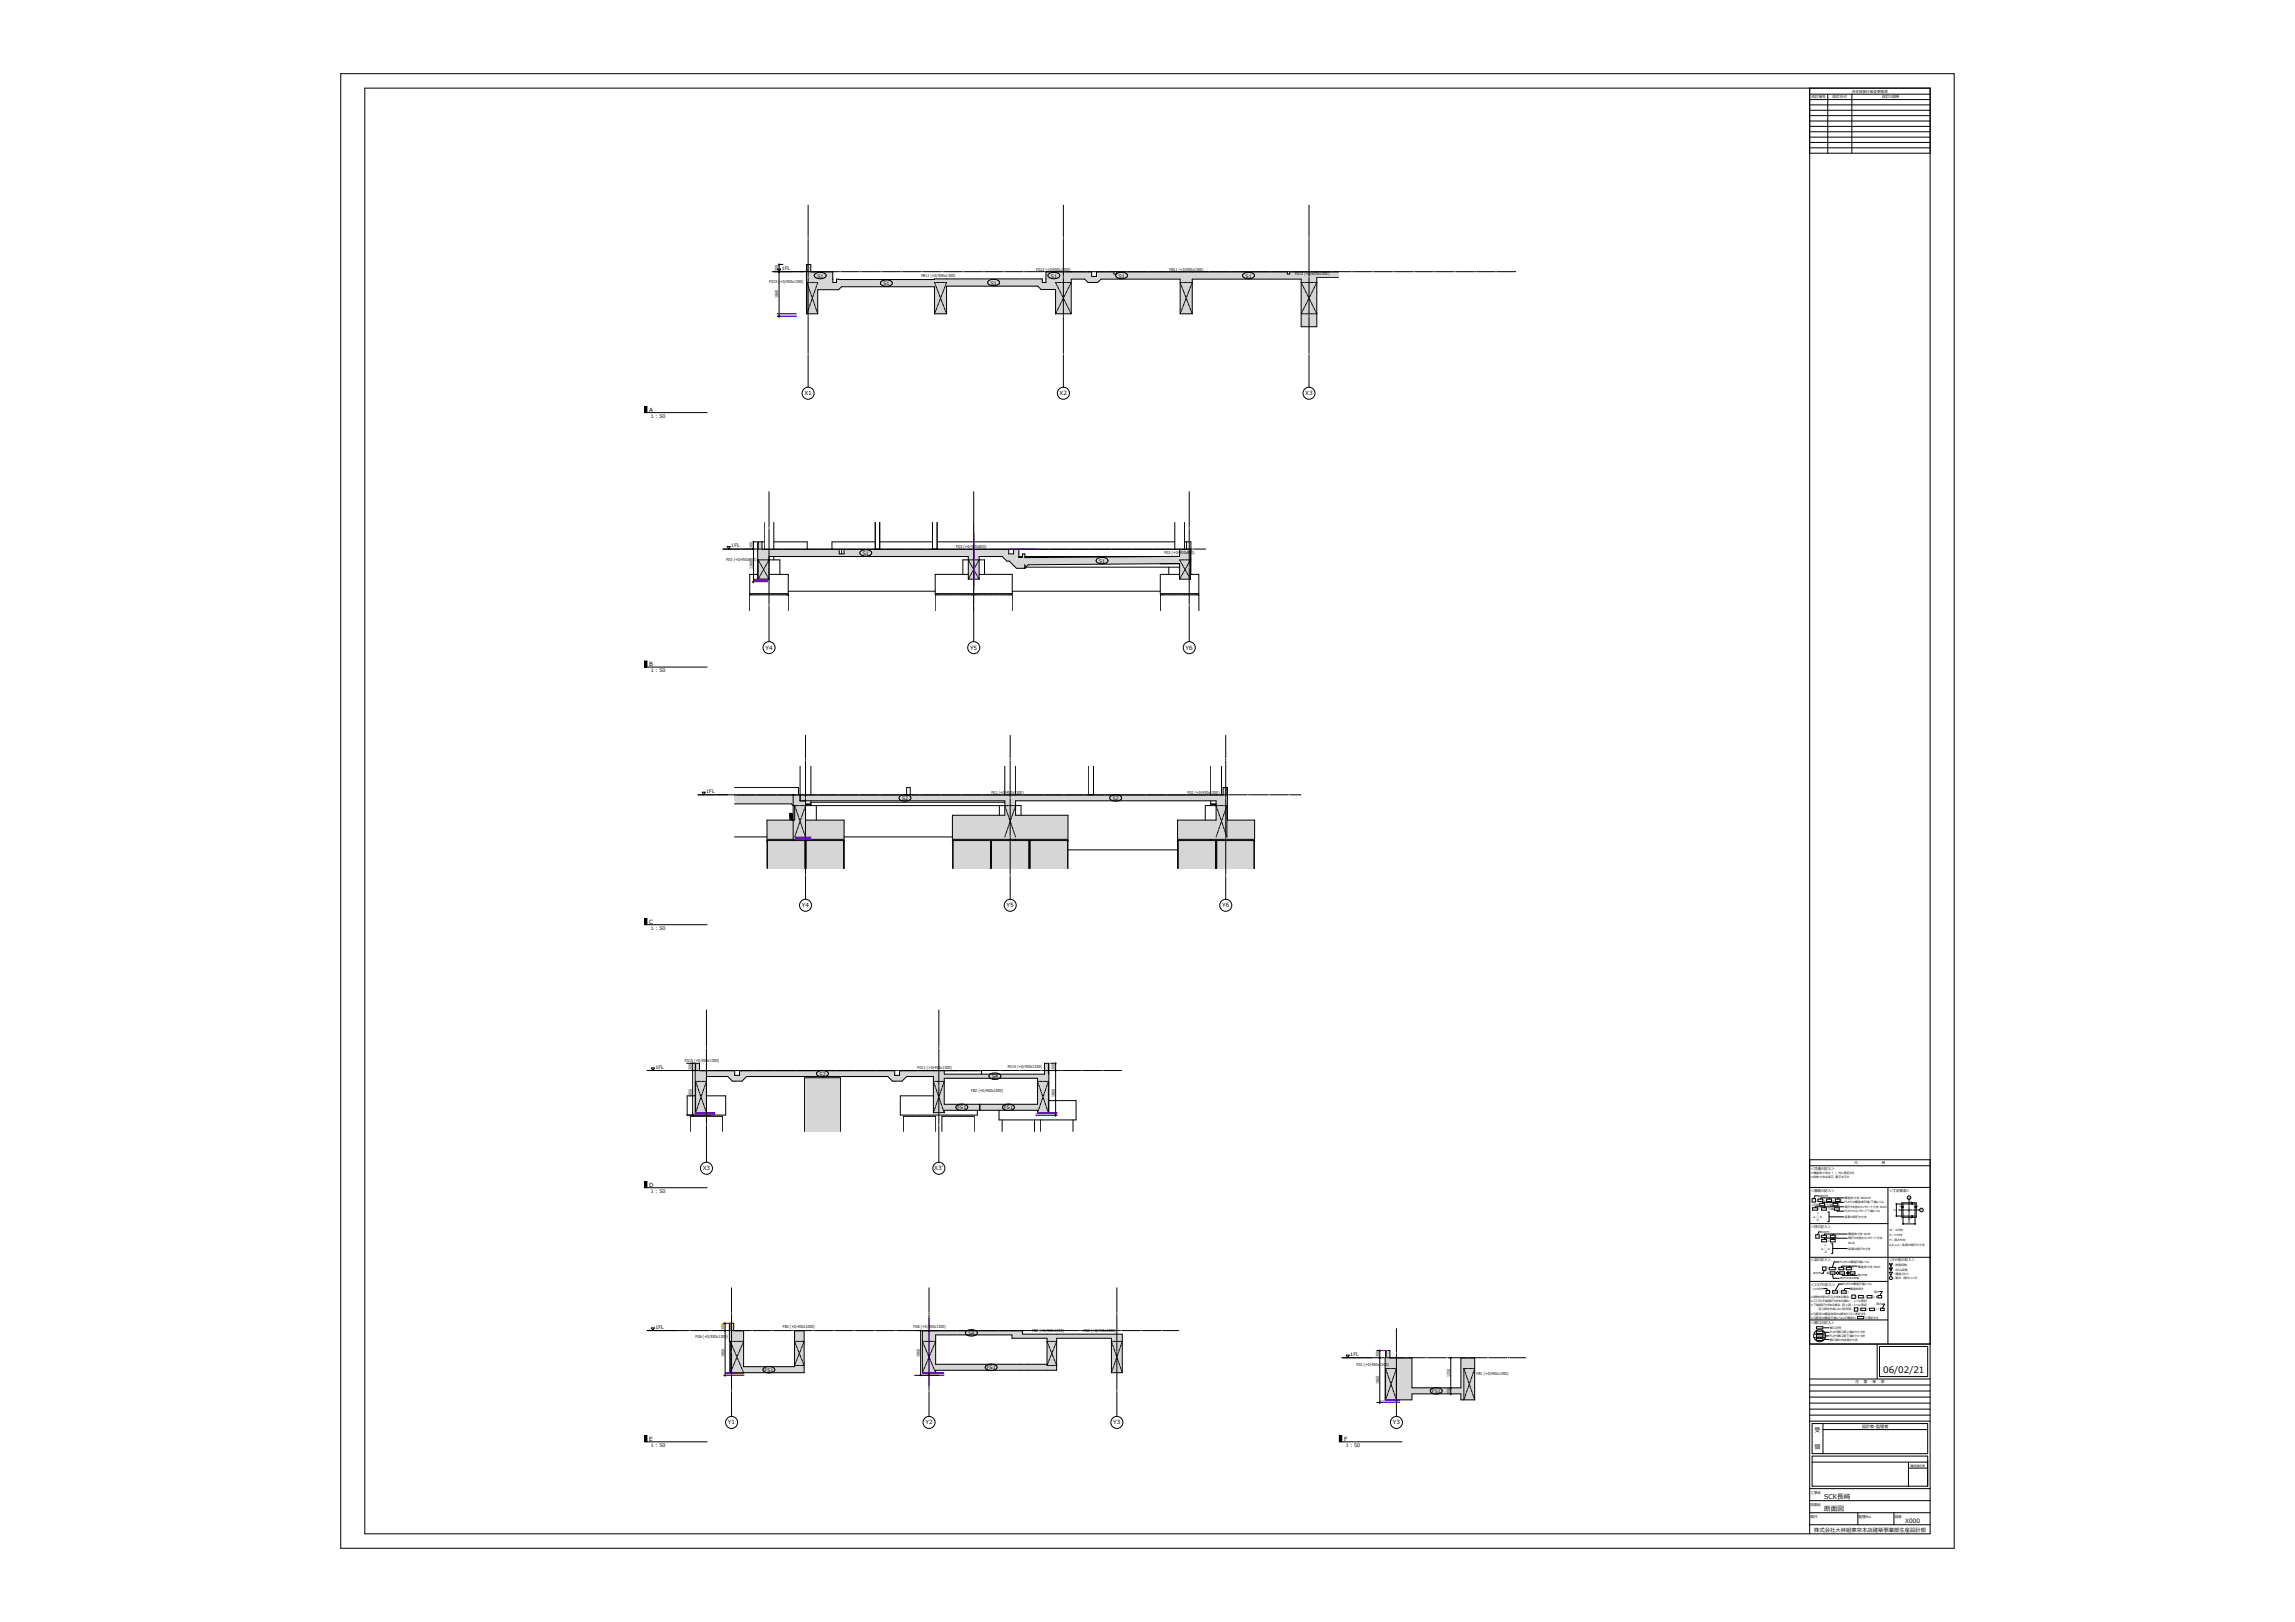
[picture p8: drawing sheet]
<svg xmlns="http://www.w3.org/2000/svg" width="841mm" height="594mm" viewBox="0 0 841 594" stroke-linecap="round" stroke-linejoin="round" font-family="sans-serif">
<defs><g id="words">
<text font-size="3.3" x="690.1" y="503">06/02/21</text>
<g font-size="2.4">
<text x="668.5" y="549.1">SCK⻑崎</text>
<text x="668.5" y="553.5">断面図</text>
</g>
<g font-size="2.2">
<text x="664.9" y="524.4">受</text>
<text x="664.9" y="530.8">領</text>
<text x="698.1" y="557.7">X000</text>
</g>
<g font-size="2.1">
<text x="294.8" y="144.8">X1</text>
<text x="388.3" y="144.8">X2</text>
<text x="478.3" y="144.8">X3</text>
<text x="237.9" y="150.8">A</text>
<text x="280.5" y="238">Y4</text>
<text x="355.5" y="238">Y5</text>
<text x="434.5" y="238">Y6</text>
<text x="237.9" y="244">B</text>
<text x="293.9" y="332.3">Y4</text>
<text x="368.9" y="332.3">Y5</text>
<text x="447.9" y="332.3">Y6</text>
<text x="237.9" y="338.3">C</text>
<text x="257.5" y="428.7">X3</text>
<text x="342.4" y="428.7">X3'</text>
<text x="237.9" y="434.7">D</text>
<text x="266.8" y="521.7">Y1</text>
<text x="339.1" y="521.7">Y2</text>
<text x="408" y="521.7">Y3</text>
<text x="510.4" y="521.7">Y3</text>
<text x="237.9" y="527.7">E</text>
<text x="492.6" y="527.7">F</text>
</g>
<text font-size="2" x="664.8" y="561">株式会社⼤林組東京本店建築事業部⽣産設計部</text>
<g font-size="1.8">
<text x="286.4" y="98.9">1FL</text>
<text x="299.5" y="101.6">S1</text>
<text x="385.1" y="101.6">S1</text>
<text x="410" y="101.6">S1</text>
<text x="456.5" y="101.6">S1</text>
<text x="323.8" y="104.4">S1</text>
<text x="363.1" y="104.2">S1</text>
<text x="238.5" y="153">1 : 50</text>
<text x="268" y="200.5">1FL</text>
<text x="316.2" y="203.2">S1</text>
<text x="402.8" y="206.1">S1</text>
<text x="238.5" y="246.2">1 : 50</text>
<text x="258.8" y="290.5">1FL</text>
<text x="330.6" y="293">S2</text>
<text x="407.8" y="293">S2</text>
<text x="238.5" y="340.6">1 : 50</text>
<text x="240.2" y="391.5">1FL</text>
<text x="300.3" y="394">S2</text>
<text x="363.5" y="394.9">S4</text>
<text x="350.9" y="406.3">FS1</text>
<text x="368" y="406.3">FS1</text>
<text x="238.5" y="436.9">1 : 50</text>
<text x="240.2" y="486.7">1FL</text>
<text x="354.9" y="488.9">S4</text>
<text x="494.8" y="496.7">1FL</text>
<text x="280.2" y="502.4">FS1</text>
<text x="361.6" y="501.5">FS1</text>
<text x="524.7" y="510.1">FS1</text>
<text x="238.5" y="530">1 : 50</text>
<text x="493.2" y="530">1 : 50</text>
</g>
<g font-size="1.7">
<text x="290.5" y="300" transform="rotate(-90 290.5 300)">860</text>
<text x="290.5" y="300.7" transform="rotate(-90 290.5 300.7)">1</text>
</g>
<g font-size="1.5">
<text x="285.2" y="99.3" transform="rotate(-90 285.2 99.3)">300</text>
<text x="337.7" y="101.6">FB11 (+0/500x1300)</text>
<text x="379.8" y="99.3">FG12 (+0/650x1300)</text>
<text x="428.6" y="99.3">FB11 (+0/500x1300)</text>
<text x="474.6" y="100.7">FG12 (+0/650x1300)</text>
<text x="281.9" y="103.5">FG15 (+0/450x1300)</text>
<text x="285.2" y="109.2" transform="rotate(-90 285.2 109.2)">1860</text>
<text x="275.8" y="200.9" transform="rotate(-90 275.8 200.9)">300</text>
<text x="350.4" y="200.5">FG3 (+0/450x800)</text>
<text x="426.7" y="202.8">FG3 (+0/450x800)</text>
<text x="266.2" y="205.4">FG3 (+0/450x800)</text>
<text x="275.8" y="208.6" transform="rotate(-90 275.8 208.6)">1360</text>
<text x="363.3" y="290.6">FG1 (+0/450x1300)</text>
<text x="435.2" y="290.6">FG1 (+0/450x1300)</text>
<text x="251" y="388.8">FG15 (+0/450x1300)</text>
<text x="253.6" y="391.9" transform="rotate(-90 253.6 391.9)">300</text>
<text x="336.3" y="391.6">FG11 (+0/450x1300)</text>
<text x="369.3" y="391.3">FG15 (+0/450x1300)</text>
<text x="386.6" y="391.9" transform="rotate(-90 386.6 391.9)">300</text>
<text x="253.6" y="401.7" transform="rotate(-90 253.6 401.7)">1850</text>
<text x="355.9" y="399.9">FB2 (+0/400x1000)</text>
<text x="386.6" y="401.8" transform="rotate(-90 386.6 401.8)">1860</text>
<text x="254.9" y="490.1">FG6 (+0/550x1300)</text>
<text x="265.5" y="487.1" transform="rotate(-90 265.5 487.1)">300</text>
<text x="286.9" y="486.6">FB2 (+0/400x1000)</text>
<text x="334.8" y="486.6">FG6 (+0/550x1300)</text>
<text x="378.2" y="487.8">FB2 (+0/400x1000)</text>
<text x="397.1" y="487.8">FG2 (+0/450x1300)</text>
<text x="265.5" y="497" transform="rotate(-90 265.5 497)">1860</text>
<text x="337.1" y="497" transform="rotate(-90 337.1 497)">1860</text>
<text x="505.4" y="497.1" transform="rotate(-90 505.4 497.1)">300</text>
<text x="497.1" y="500.4">FG1 (+0/450x1300)</text>
<text x="541.1" y="503.6">FB1 (+0/450x1300)</text>
<text x="505.4" y="506.9" transform="rotate(-90 505.4 506.9)">1860</text>
<text x="531.4" y="504.3" transform="rotate(-90 531.4 504.3)">1250</text>
<text x="531.4" y="510.5" transform="rotate(-90 531.4 510.5)">250</text>
<text x="682.3" y="523.1">設計者・監理者</text>
</g>
<g font-size="1.3">
<text x="678.7" y="34">決定図発⾏後変更事項</text>
<text x="663.8" y="36">改訂番号</text>
<text x="671.6" y="36">改訂日付</text>
<text x="689.8" y="36">改訂の説明</text>
<text x="663.4" y="428.5">＜共通の記入＞</text>
<text x="679.6" y="426.4">凡</text>
<text x="689.7" y="426.4">例</text>
<text x="663.4" y="436.7">＜基礎の記入＞</text>
<text x="692.1" y="436.7">＜寸法要素＞</text>
<text x="663.4" y="449.9">＜柱の記入＞</text>
<text x="663.4" y="462">＜梁の記入＞</text>
<text x="692.1" y="462">＜その他の記入＞</text>
<text x="663.4" y="470.8">＜スラブの記入＞</text>
<text x="663.4" y="484.9">＜開口の記入＞</text>
<text x="680" y="506.7">注</text>
<text x="683.1" y="506.7">意</text>
<text x="686.1" y="506.7">事</text>
<text x="689.2" y="506.7">項</text>
<text x="663.4" y="551.7">図面名</text>
<text x="663.4" y="547.3">工事名</text>
<text x="663.4" y="556.1">縮尺</text>
<text x="681.1" y="556.1">整理No.</text>
<text x="694.3" y="556.1">図番</text>
</g>
<g font-size="1.1">
<text x="663.4" y="430">◎構造体寸法は（ ）内に表記する</text>
<text x="663.4" y="431.5">◎斜体寸法は梁芯、壁芯を⽰す</text>
<text x="663.4" y="441.6">（天端</text>
<text x="665" y="440.1">（</text>
<text x="666.3" y="443.2">x</text>
<text x="668.3" y="440.1">x</text>
<text x="668.8" y="441.6">/下端</text>
<text x="669.9" y="443.2">下端</text>
<text x="671.6" y="440.1">x</text>
<text x="673.7" y="441.6">）</text>
<text x="674.5" y="440.1">）</text>
<text x="676" y="439.1">構造体寸法 WxDxH</text>
<text x="676" y="440.7">FLからの構造体天端/下端レベル</text>
<text x="676" y="442.4">増打ちを含むコンクリート寸法 WxD</text>
<text x="676" y="444">FLからのコンクリート下端レベル</text>
<text x="699.2" y="439.1">X</text>
<text x="703.8" y="443.7">Y</text>
<text x="664.6" y="446.1">a □ b</text>
<text x="665.8" y="447.4">d</text>
<text x="665.9" y="444.7">c</text>
<text x="676" y="446.2">各面の増打ち寸法</text>
<text x="666.3" y="453.3">（</text>
<text x="669.6" y="453.3">x</text>
<text x="669.7" y="454.9">x</text>
<text x="672.9" y="453.3">）</text>
<text x="677.3" y="452.4">構造体寸法 WxD</text>
<text x="677.3" y="453.9">増打ちを含むコンクリート寸法</text>
<text x="677.3" y="455.5">WxD</text>
<text x="692.4" y="451">W︓X方向</text>
<text x="692.4" y="452.8">D︓Y方向</text>
<text x="692.4" y="454.6">H︓高さ方向</text>
<text x="667.5" y="457.7">a □ b</text>
<text x="668.7" y="459">d</text>
<text x="668.8" y="456.3">c</text>
<text x="677.3" y="457.8">各面の増打ち寸法</text>
<text x="692.4" y="456.3">a,b,c,d︓各面の増打ち寸法</text>
<text x="669.5" y="465">(</text>
<text x="669.5" y="466.6">幅</text>
<text x="672.9" y="465">/</text>
<text x="674.4" y="462.7">FLからの構造天端レベル</text>
<text x="675.7" y="465">×</text>
<text x="678.7" y="465">)</text>
<text x="680.8" y="464.3">構造体寸法 WxH</text>
<text x="693.5" y="463.7">︓誘発目地</text>
<text x="693.5" y="465.3">︓カラム目地</text>
<text x="693.5" y="466.9">︓構造スリット</text>
<text x="670.7" y="473.5">(</text>
<text x="673.8" y="473.5">/</text>
<text x="675.3" y="470.8">FLからの構造天端レベル</text>
<text x="677" y="473.5">)</text>
<text x="677.9" y="472.4">構造体厚さ</text>
<text x="686.8" y="473.5">厚さ</text>
<text x="693.5" y="468.5">︓面⽊（面⼱=15）</text>
<text x="663.4" y="475.3">◎断熱材等の打込みがある場合︓</text>
<text x="663.4" y="476.8">◎スラブの天端増打ちがある場合︓ レベル表記</text>
<text x="663.4" y="478.4">◎下端増打ちがある場合 ⾒上図︓レベル表記</text>
<text x="666.4" y="479.9">⾒上図を作成しない床伏図︓</text>
<text x="680.1" y="475.3">(</text>
<text x="681.1" y="479.9">(</text>
<text x="683.3" y="475.3">/</text>
<text x="684.2" y="479.9">/</text>
<text x="686.4" y="475.3">) ★</text>
<text x="687.3" y="479.9">) +</text>
<text x="687.7" y="478.1">厚さ</text>
<text x="663.4" y="481.5">◎勾配床の構造体厚さは部材リストに表記する</text>
<text x="663.4" y="483">◎勾配床の構造天端レベルは&quot;構造FL</text>
<text x="683.3" y="483">&quot;と表記する</text>
<text x="670.5" y="488.3">FLから開口部上端までの寸法</text>
<text x="670.5" y="489.8">FLから開口部下端までの寸法</text>
<text x="670.5" y="491">開口部の内法高さ寸法</text>
<text x="670.5" y="486.7">開口符号</text>
<text x="700.1" y="537.2">確認責任者</text>
</g>
<g font-size=".9">
<text x="666.2" y="438.3">基礎符号</text>
<text x="694.8" y="443.6" transform="rotate(-90 694.8 443.6)">D</text>
<text x="696.1" y="442">a</text>
<text x="700.6" y="440.3" transform="rotate(-90 700.6 440.3)">c</text>
<text x="702.5" y="442">b</text>
<text x="699.2" y="448.1">W</text>
<text x="700.6" y="446.6" transform="rotate(-90 700.6 446.6)">d</text>
<text x="667.6" y="451.6">柱符号</text>
<text x="664.5" y="466.7">梁符号</text>
<text x="680.8" y="467.5">増打ち厚</text>
<text x="664.2" y="472.4">スラブ符号</text>
<text x="674.4" y="468.6">増打ちを含む梁幅</text>
</g>
</g></defs>
<path d="M295.7 96.9h1.4v2.7h-1.4z" fill="#d6d6d6"/>
<path d="M295.6 96.9v2.7" fill="none" stroke="#d6d6d6" stroke-width=".37"/>
<g fill="#d6d6d6">
<path d="M346.9 102.2h34.6v2.6h-34.6z"/>
<path d="M392.6 99.6h39.9v2.6h-39.9z"/>
<path d="M436.9 99.6h39.9v2.6h-39.9z"/>
<path d="M482.6 99.6h7.8v2.1h-7.8z"/>
<path d="M299.7 99.6h5.5v2.6h-5.5z"/>
<path d="M295.5 99.6h4.2v15.3h-4.2z"/>
<path d="M342.5 102.2h4.4v12.7h-4.4z"/>
<path d="M386.8 99.6h5.8v15.3h-5.8z"/>
<path d="M432.5 99.6h4.4v15.3h-4.4z"/>
<path d="M476.8 99.6h5.8v20.1h-5.8z"/>
<path d="M299.6 102.2h8.9v3.9h-8.9z"/>
<path d="M383.3 99.6h3.5v2.6h-3.5z"/>
<path d="M380.3 102.2h6.5v3.8h-6.5z"/>
<path d="M397.5 99.6h3v3.9h-3z"/>
<path d="M400.5 99.6h3v3.9h-3z"/>
<path d="M307.3 102.4h35.2v2.6h-35.2z"/>
</g>
<g fill="none" stroke="#000" stroke-width=".37">
<path d="M295.7 96.9v2.7M490.5 99.6h-17.9v.8h-.9v-.8h-62.6v.8h-.9v-.8h-6.4v1.7h-1.8v-1.7h-16.7v3.9h-1.3v-1.3h-39.5v.2l-36-.2v1.3h-1.3v-3.9h-8.1v-2.7h-1.6v18h4.2M295.7 103.5v.2M295.7 103.9v.3M295.7 104.4v.2M295.7 104.9v.2M295.7 105.3v.3M295.7 105.8v.2M295.7 106.3v.2M295.7 106.8v.2M295.7 107.2v.3M295.7 107.7v.2"/>
<path d="M295.7 108.2v.2M295.7 108.6v.3M295.7 109.1v.2M295.7 109.6v.2M295.7 110v.3M295.7 110.5v.2M295.7 111v.2M295.7 111.4v.3M295.7 111.9v.2M295.7 112.4v.2M295.7 112.8v.3M295.7 113.3v.2"/>
<path d="M295.7 113.8v.2M295.7 114.2v.3M295.7 103.5h.2M295.7 103.5l.1 .4M295.8 114.5l-.1 .4v-.2M296 104.2v.2M296 114v.2M296.1 104.8l.3 .7M296.2 103.5h.2M296.4 112.9l-.3 .8M296.5 105.8l.1 .3M296.6 112.4l-.1 .2"/>
<path d="M296.6 103.5h.3M296.7 106.4l.3 .7M297 111.3l-.3 .7M297.1 107.5l.1 .2M297.1 103.5h.2M297.2 110.7l-.1 .3M297.3 108l.2 .8M297.5 109.6l-.2 .8M297.6 103.5h.2M297.6 109.1l.1 .2M297.7 109.1l-.1 .2M297.8 109.6l.3 .8"/>
<path d="M298 103.5h.3M298.1 108l-.3 .8M298.2 110.7l.1 .3M298.3 107.5l-.1 .2M298.4 111.3l.3 .7M298.5 103.5h.2M298.7 106.4l-.3 .7M298.8 112.4l.1 .2M298.9 105.8l-.1 .3M299 103.5h.2M299 112.9l.2 .8M299.2 104.8l-.2 .7"/>
<path d="M299.3 114l.1 .2M299.4 104.2l-.1 .2M299.4 103.5h.3l-.2 .4M299.5 114.5l.2 .4M299.7 114.9v-8.8h7.6l1.1-1.1h34.1v9.9M305.2 102.2h.1M342.5 114.9h4.4M342.7 114.4l-.2 .5M342.7 103.5h-.2l.2 .5M342.8 104.3l.1 .2M342.9 113.9l-.1 .2M342.9 103.5h.3"/>
<path d="M343 104.8l.3 .8M343.3 112.8l-.3 .8M343.4 103.5h.2M343.4 105.9l.1 .2M343.5 112.3l-.1 .2M343.6 106.4l.3 .8M343.9 103.5h.2M343.9 111.2l-.3 .8M344 107.5l.1 .2M344.1 110.7l-.1 .2M344.2 108l.3 .8M344.3 103.5h.3"/>
<path d="M344.5 109.6l-.3 .8M344.6 109.1l.1 .2M344.7 109.1l-.1 .2M344.8 103.5h.2M344.8 109.6l.3 .8M345.1 108l-.3 .8M345.2 103.5h.3M345.2 110.7l.1 .2M345.3 107.5l-.1 .2M345.5 111.2l.3 .8M345.7 103.5h.2M345.8 106.4l-.3 .8"/>
<path d="M345.9 112.3v.2M345.9 105.9v.2M346.1 112.8l.3 .8M346.2 103.5h.2M346.4 104.8l-.3 .8M346.5 113.9l.1 .2M346.6 104.3l-.1 .2M346.7 103.5h.2l-.2 .5M346.7 114.4l.2 .5M346.9 114.9v-10.1h33.4l1.2 1.2h5.3v8.9M386.8 114.9h5.8M387 103.5l.2 .7"/>
<path d="M387.2 114.2l-.4 .7M387.2 103.5h.3M387.3 104.5l.1 .2M387.4 113.7l-.1 .2M387.6 105l.3 .7M387.7 103.5h.2M387.9 112.7l-.3 .7M388.1 106l.1 .2M388.2 103.5h.2M388.2 112.2l-.1 .2M388.3 106.5l.4 .8M388.6 103.5h.3"/>
<path d="M388.7 111.1l-.4 .8M388.9 107.6l.1 .2M389 110.6l-.1 .2M389.1 103.5h.2M389.1 108.1l.4 .7M389.5 109.6l-.4 .7M389.6 103.5h.2M389.6 109.1l.1 .2M389.7 109.1l-.1 .2M389.9 109.6l.3 .7M390 103.5h.3M390.2 108.1l-.3 .7"/>
<path d="M390.4 110.6l.1 .2M390.5 103.5h.2M390.5 107.6l-.1 .2M390.7 111.1l.3 .8M391 103.5h.2M391 106.5l-.3 .8M391.2 112.2l.1 .2M391.3 106l-.1 .2M391.4 112.7l.4 .7M391.4 103.5h.3M391.8 105l-.4 .7M391.9 103.5h.2"/>
<path d="M391.9 113.7l.1 .2M392 104.5l-.1 .2M392.2 114.2l.4 .7M392.4 103.5h.2l-.4 .7M392.6 114.9v-12.7h4.9l1.2 1.3h3.6l1.2-1.3h29v12.7M432.5 114.9h4.4M432.7 114.4l-.2 .5M432.7 103.5h-.2l.2 .5M432.8 104.3l.1 .2M432.9 113.9l-.1 .2M432.9 103.5h.3M433 104.8l.3 .8"/>
<path d="M433.3 112.8l-.3 .8M433.4 103.5h.2M433.4 105.9l.1 .2M433.5 112.3l-.1 .2M433.6 106.4l.3 .8M433.9 103.5h.2M433.9 111.2l-.3 .8M434 107.5l.1 .2M434.1 110.7l-.1 .2M434.2 108l.3 .8M434.3 103.5h.3M434.5 109.6l-.3 .8"/>
<path d="M434.6 109.1l.1 .2M434.7 109.1l-.1 .2M434.8 103.5h.2M434.8 109.6l.3 .8M435.1 108l-.3 .8M435.3 103.5h.2M435.3 110.7l.1 .2M435.4 107.5l-.1 .2M435.5 111.2l.3 .8M435.7 103.5h.3M435.8 106.4l-.3 .8M435.9 112.3l.1 .2"/>
<path d="M436 105.9l-.1 .2M436.1 112.8l.3 .8M436.2 103.5h.2M436.4 104.8l-.3 .8M436.5 113.9l.1 .2M436.6 104.3l-.1 .2M436.7 103.5h.2l-.2 .5M436.7 114.4l.2 .5M477 103.5h-.2l.4 .7M477.2 114.2l-.4 .7h.2M477.2 103.5h.3M477.2 114.9h.3"/>
<path d="M477.3 104.5l.1 .2M477.4 113.7l-.1 .2M477.6 105l.3 .7M477.7 103.5h.2M477.7 114.9h.2M477.9 112.7l-.3 .7M478.1 106l.1 .2M478.2 103.5h.2M478.2 114.9h.2M478.2 112.2l-.1 .2M478.3 106.5l.4 .8M478.6 103.5h.3"/>
<path d="M478.6 114.9h.3M478.7 111.1l-.4 .8M478.9 107.6l.1 .2M479 110.6l-.1 .2M479.1 103.5h.2M479.1 114.9h.2M479.1 108.1l.4 .7M479.5 109.6l-.4 .7M479.6 103.5h.2M479.6 114.9h.2M479.6 109.1l.1 .2M479.7 109.1l-.1 .2"/>
<path d="M479.9 109.6l.4 .7M480 103.5h.3M480 114.9h.3M480.3 108.1l-.4 .7M480.4 110.6l.1 .2M480.5 103.5h.2M480.5 114.9h.2M480.5 107.6l-.1 .2M480.7 111.1l.3 .8M481 103.5h.2M481 114.9h.2M481 106.5l-.3 .8"/>
<path d="M481.2 112.2l.1 .2M481.3 106l-.1 .2M481.4 103.5h.3M481.4 114.9h.3M481.4 112.7l.4 .7M481.8 105l-.4 .7M481.9 103.5h.2M481.9 114.9h.2M481.9 113.7l.1 .2M482 104.5l-.1 .2M482.2 114.2l.2 .7M482.4 103.5l-.2 .7"/>
<path d="M490.5 101.7h-7.9v18h-5.8v-17.5h-39.9v12.7"/>
</g>
<path d="M282.9 99.5h7.1M285.6 96.9h1.2M292.6 99.5h8M284.8 114.9h7.1M284.8 115.4h7.1M284.8 115.9h7.1" fill="none" stroke="#8000ff" stroke-width=".37"/>
<g fill="#d6d6d6">
<path d="M431.5 300.4h28.3v7h-28.3z"/>
<path d="M281.1 300.4h28.2v7h-28.2z"/>
<path d="M349 298.6h42.4v8.8h-42.4z"/>
<path d="M431.8 307.9h13.6v10.2h-13.6z"/>
<path d="M445.9 307.9h13.6v10.2h-13.6z"/>
<path d="M281.3 307.9h13.6v10.2h-13.6z"/>
<path d="M295.4 307.9h13.7v10.2h-13.7z"/>
<path d="M363.4 307.9h13.6v10.2h-13.6z"/>
<path d="M377.5 307.9h13.6v10.2h-13.6z"/>
<path d="M349.3 307.9h13.6v10.2h-13.6z"/>
<path d="M372.2 291.2h73.4v2.1h-73.4z"/>
<path d="M293.2 291.2h75v2.1h-75z"/>
<path d="M269.2 291.2h24v2.1h-24z"/>
<path d="M445.6 291.2h4.2v9.2h-4.2z"/>
<path d="M368.2 291.2h4v7.4h-4z"/>
<path d="M448.2 288.5h1.4v2.7h-1.4z"/>
</g>
<path d="M449.7 288.5v2.7" fill="none" stroke="#d6d6d6" stroke-width=".37"/>
<g fill="#d6d6d6">
<path d="M269.2 293.3h20.8v1.1h-20.8z"/>
<path d="M288.9 293.3h4.3v1.7h-4.3z"/>
<path d="M291.2 293.3h4v7.1h-4z"/>
</g>
<g fill="none" stroke="#000" stroke-width=".37">
<path d="M269.2 288.5h23.4v2.7M291.4 295.1h-.2l.2 .4M291.5 295.8v.2M291.7 296.4l.2 .7M291.7 295.1h.2M292 297.4l.1 .3M292.1 295.1h.3M292.2 298l.3 .8M292.6 299.1l.1 .2M292.6 295.1h.2M292.8 299.6l.3 .8M293.1 295.1h.2"/>
<path d="M293.2 280.6v12.7h75v5.3h-19.2v8.8h42.4v-8.8h-19.2v-5.3h73.4v7.1h-14.1v7h28.3v-7h-10v-11.9h-1.6v2.7h-179M293.5 295.1h.3M293.6 299.6l-.3 .8M293.8 299.1l-.1 .2M294 295.1h.3M294.2 298l-.3 .8M294.4 297.4l-.1 .3M294.5 295.1h.2M294.7 296.4l-.2 .7M294.9 295.8v.2M295 295.1h73.4M295.2 293.3v7.1h14.1v7h-28.2v-7h10.1v-5.4h-.6l-.6-.6h-20.8"/>
<path d="M295.2 294.4h2M295.2 294.6h2M295.2 295.1l-.2 .4M297.2 280.6v10.6M297.2 293.3v1.8M297.2 293.8h71M299.1 295.1v5.3M332.3 288.5h1.3v2.6h-1.3zM366.2 295.1v3.5M368.2 280.6v10.6M368.2 295.1l.2 .4M368.5 295.8v.2"/>
<path d="M368.7 296.4l.2 .7M368.7 295.1h.2M369 297.4l.1 .3M369.1 295.1h.3M369.2 298l.3 .8M369.6 299.1l.1 .2M369.6 295.1h.2M369.8 299.6l.3 .8M370.1 295.1h.2M370.5 295.1h.3M370.6 299.6l-.3 .8M370.8 299.1l-.1 .2"/>
<path d="M371 295.1h.2M371.2 298l-.3 .8M371.4 297.4l-.1 .3M371.5 295.1h.2M371.7 296.4l-.2 .7M371.9 295.8v.2M371.9 295.1h2.3v3.5M372.2 280.6v10.6M372.2 295.1l-.2 .4M399 280.6v10.5h1.7v-10.5M443.7 294.4h1.9M443.7 294.6h1.9"/>
<path d="M443.7 280.6v10.6M443.7 293.3v1.8M445.6 295.1l.2 .4M445.9 295.1h-4.2v5.3M445.9 295.8l.1 .2M446.1 296.4l.3 .7M446.1 295.1h.2M446.5 297.4l.1 .3M446.6 295.1h.2M446.7 298l.2 .8M447 295.1h.3M447 299.1l.1 .2"/>
<path d="M447.2 299.6l.3 .8M447.5 295.1h.2M447.6 280.6v10.6M448 295.1h.2M448.1 299.6l-.3 .8M448.2 299.1v.2M448.5 295.1h.2M448.6 298l-.3 .8M448.8 297.4l-.1 .3M448.9 295.1h.3M449.2 296.4l-.3 .7M449.4 295.8l-.1 .2"/>
<path d="M449.4 295.1h.2M449.6 288.5v2.7M449.6 295.1v.2M449.6 295.6v.2M449.6 296v.2M449.6 296.5v.2M449.6 296.9v.3M449.6 297.4v.3M449.6 297.9v.2M449.6 298.4v.2M449.6 298.8v.3M449.6 299.3v.2"/>
<path d="M449.6 299.8v.2M449.6 295.1l-.1 .4M269.2 306.5h11.9M281.1 307.9h.1M281.1 307.9v10.2M281.1 307.9h28.2M281.3 307.9v10.2M291.4 306.1l-.2 .4M291.5 305.6v.2M291.9 304.5l-.2 .8M292.1 304l-.1 .2M292.5 302.9l-.3 .7"/>
<path d="M292.7 302.3l-.1 .3M293.1 301.2l-.3 .8M293.2 300.7v.2M293.3 301.2l.3 .8M293.7 302.3l.1 .3M293.9 302.9l.3 .7M294.3 304l.1 .2M294.5 304.5l.2 .8M294.9 305.6v.2M294.9 307.9v10.2M295 306.1l.2 .4M295.2 307.9h.1"/>
<path d="M295.2 307.9v10.2M295.4 307.9v10.2M309.1 307.9v10.2M309.3 307.9h.1M309.3 307.9v10.2M309.3 306.5h39.7M349 307.9h.1M349 307.9v10.2M349 307.9h42.4M349.3 307.9v10.2M362.9 307.9v10.2M363.1 307.9h.1"/>
<path d="M363.1 307.9v10.2M363.4 307.9v10.2M368.4 306.1l-.2 .4M368.5 305.6v.2M368.9 304.5l-.2 .8M369.1 304l-.1 .2M369.5 302.9l-.3 .7M369.7 302.3l-.1 .3M370.1 301.2l-.3 .8M370.2 300.7v.2M370.3 301.2l.3 .8M370.7 302.3l.1 .3"/>
<path d="M370.9 302.9l.3 .7M371.3 304l.1 .2M371.5 304.5l.2 .8M371.9 305.6v.2M372 306.1l.2 .4M372.2 307.4v.5M377 307.9v10.2M377.3 307.9h.1M377.3 307.9v10.2M377.5 307.9v10.2M391.1 307.9v10.2M391.4 307.9h.1"/>
<path d="M391.4 307.9v10.2M391.4 311.3h40.1M431.5 307.9h.1M431.5 307.9v10.2M431.5 307.9h28.3M431.8 307.9v10.2M443.7 307.4v.5M445.4 307.9v10.2M445.6 307.9h.1M445.6 307.9v10.2M445.8 306.1l-.2 .4M445.9 307.9v10.2"/>
<path d="M446 305.6l-.1 .2M446.4 304.5l-.3 .8M446.6 304l-.1 .2M446.9 302.9l-.2 .7M447.1 302.3l-.1 .3M447.5 301.2l-.3 .8M447.6 300.7l.1 .2M447.7 300.7l-.1 .2M447.8 301.2l.3 .8M448.2 302.3v.3M448.3 302.9l.3 .7M448.7 304l.1 .2"/>
<path d="M448.9 304.5l.3 .8M449.3 305.6l.1 .2M449.5 306.1l.1 .4v-.2M449.6 300.2v.3M449.6 300.7v.2M449.6 301.2v.2M449.6 301.6v.3M449.6 302.1v.2M449.6 302.6v.2M449.6 303v.3M449.6 303.5v.2M449.6 304v.2"/>
<path d="M449.6 304.4v.3M449.6 304.9v.2M449.6 305.4v.2M449.6 305.8v.3M459.5 307.9v10.2M459.8 307.9h.1M459.8 307.9v10.2"/>
</g>
<path d="M290.2 307.5h7.1M291.3 306.5h6M291.3 307h6" fill="none" stroke="#8000ff" stroke-width=".37"/>
<g fill="#d6d6d6">
<path d="M281.8 201.2h73v2.6h-73z"/>
<path d="M358.8 201.2h14.6v2.6h-14.6z"/>
<path d="M277.8 198.5h1.5v2.7h-1.5z"/>
</g>
<path d="M277.7 198.5v2.7" fill="none" stroke="#d6d6d6" stroke-width=".37"/>
<g fill="#d6d6d6">
<path d="M432.3 201.2h3.9v10.9h-3.9z"/>
<path d="M354.8 201.2h4v10.9h-4z"/>
<path d="M277.7 201.2h4.1v10.9h-4.1z"/>
<path d="M434.8 201.1l1.4 .1z"/>
<path d="M436.2 201.1l.2 .5z"/>
<path d="M367.3 201.2h5.2v4.3h-5.2z"/>
<path d="M369.9 202.9h5.7v5.3h-5.7z"/>
<path d="M375.6 206.9h1.2v1.2h-1.2z"/>
<path d="M375.6 203.8h56.7v3.1h-56.7z"/>
</g>
<g fill="none" stroke="#000" stroke-width=".37">
<path d="M277.8 198.5v2.7M279.3 198.5v2.7h155.5v-2.7M280.1 198.5h-2.4v13.6h4.1M280.1 191.3v9.9M283.6 198.5h12.2v2.7M283.6 191.3v9.9M320.7 198.5h-15.8v2.7M320.7 191.3v9.8h1.7v-9.8M320.8 191.3v9.8M322.3 191.3v9.8M322.4 198.5h19.3M341.7 191.3v9.8h1.8v-9.8"/>
<path d="M341.8 191.3v9.8M343.3 191.3v9.8M343.5 198.5h87M430.5 191.3v9.9M434 198.5h2.4v11.9M434 191.3v9.9M277.7 210.4h-3v7h14.2v-7h-7.1M277.8 205.1h.3M277.8 205.1v.1M277.8 205.4v.3M277.8 205.9v.2M277.8 206.4v.2"/>
<path d="M277.8 206.8v.3M277.8 207.3v.3M277.8 207.8v.2M277.8 208.3v.2M277.8 208.7v.3M277.8 209.2v.2M277.8 209.7v.2M277.8 210.1v.3M277.8 210.6v.2M277.8 211.1v.2M277.8 211.5v.3M277.8 205.1l.5 .9"/>
<path d="M278.3 205.1h.2M278.3 211.2l-.5 .8M278.5 206.2l.1 .3M278.6 210.8l-.1 .1M278.8 205.1h.2M278.8 206.7l.4 .8M279.2 209.7l-.4 .8M279.3 205.1h.2M279.3 207.8l.2 .2M279.5 209.3l-.2 .1M279.6 208.2l.4 .8M279.7 205.1h.3"/>
<path d="M280 208.2l-.4 .8M280.2 205.1h.2M280.2 209.3l.1 .1M280.3 207.8l-.1 .2M280.5 209.7l.4 .8M280.6 205.1h.3M280.9 206.7l-.4 .8M281 210.8l.2 .1M281.1 205.1h.2M281.2 206.2l-.2 .3M281.3 211.2l.5 .9M281.6 205.1h4.2v5.3"/>
<path d="M281.8 212.1v-8.3h73v8.3M281.8 205.1l-.5 .9M283.6 203.8v1.3M288.9 217.9h.1M288.9 217.9h-14.2v5.8M288.9 217.9v5.8M288.9 216.5h53.8M307.6 201.2v1.7h1.7v-1.7M308.4 201.2v1.7M354.8 210.4h-12.1v7h28.2v-7h-12.1M354.8 212.1h4M354.8 205.1l.5 .9"/>
<path d="M355.1 205.1h-2.3v5.3M355.3 205.1h.2M355.3 211.2l-.5 .9M355.5 206.2l.1 .3M355.6 210.8l-.1 .1M355.8 205.1h.2M355.8 206.7l.4 .8M356.2 209.7l-.4 .8M356.2 205.1h.3M356.3 207.8l.2 .2M356.5 209.3l-.2 .1M356.6 208.2l.4 .8"/>
<path d="M356.7 205.1h.2M356.8 217.9v5.8M357 208.2l-.4 .8M357.2 205.1h.2M357.2 209.3l.1 .1M357.3 207.8l-.1 .2M357.5 209.7l.4 .8M357.6 205.1h.3M357.9 206.7l-.4 .8M358 210.8l.1 .1M358.1 205.1h.2M358.1 206.2l-.1 .3"/>
<path d="M358.3 211.2l.5 .9M358.6 205.1h2.2v5.3M358.8 205.1l-.5 .9M369.7 201.2v1.7h1.7v-1.7M370.9 216.5h54.3M373.4 203.8h1.3M373.4 201.2v3h1.3v-1.3h.9v1.3l56.7-.4v-2.6M375.6 208.2h-3.1l-2.7-2.7h-.8l-1.7-1.7h-8.5v8.3M375.6 203.8h49.6M375.6 208.2l1.2-1.3 55.5-.5v5.7M375.6 206.9v1.3M376 207.7h56.3"/>
<path d="M425.2 206.5h7.1M428.3 207.7v2.7M432.3 210.4h-7.1v7h14.1v-7h-3.1M432.3 212.1h3.9M432.5 205.1h-.2l.5 .9M432.8 205.1h.2M432.8 211.2l-.5 .9M432.9 206.2l.1 .3M433 210.8l-.1 .1M433.2 205.1h.3M433.2 206.7l.4 .8M433.6 209.7l-.4 .8"/>
<path d="M433.7 205.1h.2M433.8 207.8l.1 .2M433.9 209.3l-.1 .1M434.1 208.2l.4 .8M434.1 205.1h.3M434.5 208.2l-.4 .8M434.6 205.1h.2M434.6 209.3l.1 .1M434.7 207.8l-.1 .2M434.8 201.1h1.6M434.9 209.7l.4 .8M435.1 205.1h.2"/>
<path d="M435.3 206.7l-.4 .8M435.5 210.8l.1 .1M435.5 205.1h.3M435.6 206.2l-.1 .3M435.7 211.2l.5 .9M436 205.1h.4M436.2 205.1l-.5 .9M436.2 201.1v.1M436.4 201.6l-.2 10.5M342.7 223.7v-5.8h28.2v5.8M425.2 223.7v-5.8h14.1v5.8"/>
</g>
<path d="M356.8 191.3v32.4M275.8 213.1h5.7M276.3 212.1h5.2M276.3 212.6h5.2M370.2 201.1h9.5" fill="none" stroke="#8000ff" stroke-width=".37"/>
<g fill="#d6d6d6">
<path d="M294.9 394.7h13.2v19.7h-13.2z"/>
<path d="M346 404.5h13.1v2.2h-13.1z"/>
<path d="M254.9 389.4h1.4v2.8h-1.4z"/>
</g>
<path d="M254.8 389.4v2.8" fill="none" stroke="#d6d6d6" stroke-width=".37"/>
<g fill="#d6d6d6">
<path d="M258.9 392.2h83.2v2.1h-83.2z"/>
<path d="M254.7 392.2h4.2v15.3h-4.2z"/>
<path d="M380.2 393.4h4.2v14.1h-4.2z"/>
<path d="M342.1 392.2h3.9v15.3h-3.9z"/>
<path d="M382.8 389.4h1.4v4h-1.4z"/>
</g>
<path d="M384.3 389.4v4" fill="none" stroke="#d6d6d6" stroke-width=".37"/>
<g fill="#d6d6d6">
<path d="M359.1 404.5h21.1v2.2h-21.1z"/>
<path d="M346 393.4h37.3v1.5h-37.3z"/>
<path d="M327.9 392.2h4.3v3.8h-4.3z"/>
<path d="M325.4 392.2h2.5v3.8h-2.5z"/>
<path d="M269.2 392.2h4.4v3.8h-4.4z"/>
<path d="M266.7 392.2h2.5v3.8h-2.5z"/>
</g>
<g fill="none" stroke="#000" stroke-width=".37">
<path d="M254.9 389.4v2.8M254.9 396.1v.2M254.9 396.6v.2M254.9 397v.3M254.9 397.5v.2M254.9 398v.2M254.9 398.4v.3M254.9 398.9v.2M254.9 399.4v.2M254.9 399.8v.2M254.9 396.1h.2M254.9 396.1l.2 .4"/>
<path d="M255.2 396.8v.2M255.4 397.3l.2 .8M255.4 396.1h.2M255.7 398.4l.1 .3M255.8 396.1h.3M255.9 399l.3 .8M256.3 396.1h.2M256.8 396.1h.2M257.2 396.1h.3M257.7 396.1h.2M257.9 399l-.3 .8M258.1 398.4l-.1 .3"/>
<path d="M258.2 396.1h.2M258.4 397.3l-.2 .8M258.6 396.8v.2M258.7 396.1h.2l-.2 .4M342.3 396.1h-.2l.1 .4M342.3 396.8l.1 .2M342.5 397.3l.3 .8M342.5 396.1h.3M342.9 398.4v.3M343 396.1h.2M343.1 399l.2 .8M343.5 396.1h.2"/>
<path d="M343.9 396.1h.2M344.4 396.1h.2M344.8 396.1h.3M345 399l-.3 .8M345.2 398.4l-.1 .3M345.3 396.1h.3M345.6 397.3l-.3 .8M345.8 396.8l-.1 .2M345.8 396.1h.2l-.1 .4M346 394.9h34.2v9.6h-34.2zM346 392.2v1.2h36.8v-4h1.6v18.1h-4.2M359.7 393.4v-1.2h-30.1v1.7h-1.7v-1.7h-56.9v1.7h-1.8v-1.7h-12.9v-2.8h-1.6v18.1h4.2"/>
<path d="M380.4 396.1h-.2l.2 .4M380.5 396.8l.1 .2M380.7 397.3l.2 .8M380.7 396.1h.2M381 398.4l.1 .3M381.1 396.1h.3M381.2 399l.3 .8M381.6 396.1h.2M382.1 396.1h.2M382.6 396.1h.2M383 396.1h.3M383.2 399l-.3 .8"/>
<path d="M383.4 398.4l-.1 .3M383.5 396.1h.2M383.8 397.3l-.3 .8M383.9 396.8v.2M384 396.1h.2M384.2 389.4v4M384.2 396.1v.2M384.2 396.6v.2M384.2 397v.3M384.2 397.5v.2M384.2 398v.2M384.2 398.4v.3"/>
<path d="M384.2 398.9v.2M384.2 399.4v.2M384.2 399.8v.2M384.2 396.1l-.2 .4M253 414.4v-5.5h11.8v5.5M254.7 401.4h-2.9v7h14.1v-7h-7M254.9 400.3v.2M254.9 400.7v.3M254.9 401.2v.2M254.9 401.7v.2M254.9 402.1v.3M254.9 402.6v.2"/>
<path d="M254.9 403.1v.2M254.9 403.6v.2M254.9 404v.3M254.9 404.5v.2M254.9 405v.2M254.9 405.4v.3M254.9 405.9v.2M254.9 406.4v.2M254.9 406.8v.3M255.1 407.1l-.2 .4v-.2M255.2 406.6v.2M255.6 405.5l-.2 .8"/>
<path d="M255.8 404.9l-.1 .3M256.2 403.9l-.3 .7M256.3 400.1l.1 .2M256.4 403.3l-.1 .2M256.5 400.6l.3 .8M256.8 402.2l-.3 .8M256.9 401.7v.2M257 402.2l.3 .8M257.3 400.6l-.3 .8M257.4 403.3l.1 .2M257.5 400.1l-.1 .2M257.6 403.9l.3 .7"/>
<path d="M258 404.9l.1 .3M258.2 405.5l.2 .8M258.6 406.6v.2M258.7 407.1l.2 .4M258.9 407.5v-13.2h7.8l1.7 1.7h3.5l1.7-1.7h51.8l1.6 1.7h3.6l1.7-1.7h9.8v13.2M294.9 414.4v-19.7h13.2v19.7M331 414.4v-5.5h11.9v5.5M342.1 401.4h-12.2v7h28.3v-1.7M342.1 407.5h3.9M342.2 407.1l-.1 .4M342.4 406.6l-.1 .2M342.8 405.5l-.3 .8"/>
<path d="M342.9 404.9v.3M343.3 403.9l-.2 .7M343.4 400.1l.1 .2M343.5 403.3l-.1 .2M343.6 400.6l.3 .8M343.9 402.2l-.3 .8M344 401.7l.1 .2M344.1 401.7l-.1 .2M344.2 402.2l.3 .8M344.5 400.6l-.3 .8M344.6 403.3v.2M344.6 400.1v.2"/>
<path d="M344.7 403.9l.3 .7M345.1 404.9l.1 .3M345.2 414.4v-5.5h11.8v5.5M345.3 405.5l.3 .8M345.7 406.6l.1 .2M345.9 407.1l.1 .4M346 407.5v-.8h34.2v.8M359.1 404.5v2.2M367.2 410.2v4.2M379.1 410.2v4.2M380.4 407.1l-.2 .4M380.6 406.6l-.1 .2"/>
<path d="M380.9 405.5l-.2 .8M381.1 404.9l-.1 .3M381.4 410.2v4.2M381.5 403.9l-.3 .7M381.6 400.1l.1 .2M381.7 403.3l-.1 .2M381.8 400.6l.3 .8M382.1 402.2l-.3 .8M382.2 401.7v.2M382.4 402.2l.2 .8M382.6 400.6l-.2 .8M382.7 403.3l.1 .2"/>
<path d="M382.8 400.1l-.1 .2M382.9 403.9l.3 .7M383.3 404.9l.1 .3M383.5 405.5l.3 .8M383.9 406.6v.2M384 407.1l.2 .4v-.2M384.2 400.3v.2M384.2 400.7v.3M384.2 401.2v.2M384.2 401.7v.2M384.2 402.1v.3M384.2 402.6v.2"/>
<path d="M384.2 403.1v.2M384.2 403.6v.2M384.2 404v.3M384.2 404.5v.2M384.2 405v.2M384.2 405.4v.3M384.2 405.9v.2M384.2 406.4v.2M384.2 406.8v.3M384.4 403.1h9.9v7.1h-28.2v-3.5M393.2 410.2v4.2"/>
</g>
<path d="M252.8 389.4h1.9M254 408h8M254 408.5h8M254.7 407.5h7.3M379.5 408h8M379.5 408.5h8M380.2 407.5h7.3" fill="none" stroke="#8000ff" stroke-width=".37"/>
<g fill="#d6d6d6">
<path d="M291.2 487.4h3.5v15.4h-3.5z"/>
<path d="M272.5 500.6h18.7v2.2h-18.7z"/>
<path d="M383.7 488.7h3.5v13.2h-3.5z"/>
<path d="M267.5 487.4h5v15.4h-5z"/>
<path d="M338 487.4h4.9v15.4h-4.9z"/>
<path d="M407.3 488.7h4v14.1h-4z"/>
<path d="M342.9 487.4h28.7v1.5h-28.7z"/>
<path d="M267.5 484.7h1.4v2.7h-1.4z"/>
</g>
<path d="M267.4 484.7v6.6" fill="none" stroke="#d6d6d6" stroke-width=".37"/>
<g fill="#d6d6d6">
<path d="M342.9 499.7h40.8v2.2h-40.8z"/>
<path d="M371.6 487.4h3v1.3h-3z"/>
<path d="M371.6 487.5h1.9v1.2h-1.9z"/>
<path d="M370.9 488.7h38.2v1.5h-38.2z"/>
</g>
<g fill="none" stroke="#000" stroke-width=".37">
<path d="M267.3 484.7h1.6v2.7h3.6v13.2h18.7v-13.2h3.5v15.4h-27.2zM267.5 484.7v2.7M267.6 491.3h.2M267.6 491.3v.3M267.6 491.8v.2M267.6 492.3v.2M267.6 492.7v.3M267.6 493.2v.2M267.6 493.6v.3M267.6 494.1v.2M267.6 494.6v.2M267.6 495v.3"/>
<path d="M267.6 495.5v.2M267.6 496v.2M267.6 496.5v.2M267.6 496.9v.3M267.6 497.4v.2M267.6 497.9v.2M267.6 498.3v.3M267.6 498.8v.2M267.6 499.3v.2M267.6 499.7v.3M267.6 491.3l.3 .6M268 492.2l.1 .2"/>
<path d="M268.1 491.3h.2M268.2 492.7l.3 .8M268.5 491.3h.3M268.7 493.8l.1 .2M268.9 494.3l.3 .7M269 491.3h.3M269.2 499l-.3 .8M269.3 495.3l.2 .3M269.5 498.5l-.2 .2M269.5 491.3h.2M269.6 495.9l.3 .7M269.9 497.5l-.3 .7"/>
<path d="M270 491.3h.2M270 496.9l.1 .2M270.1 496.9l-.1 .2M270.2 497.5l.4 .7M270.4 491.3h.3M270.6 495.9l-.4 .7M270.7 498.5l.1 .2M270.8 495.3l-.1 .3M270.9 491.3h.2M270.9 499l.3 .8M271.2 494.3l-.3 .7M271.4 491.3h.2"/>
<path d="M271.5 493.8l-.1 .2M271.8 491.3h.3M271.9 492.7l-.3 .8M272.1 492.2l-.1 .2M272.3 491.3h.2l-.2 .6M291.4 491.3h-.2l.3 .8M291.5 499.3l-.3 .8h.2M291.6 492.4l.1 .2M291.6 491.3h.3M291.7 498.8l-.1 .2M291.8 492.9l.3 .8M292.1 491.3h.2"/>
<path d="M292.1 497.7l-.3 .8M292.2 494l.1 .2M292.3 497.2l-.1 .2M292.5 494.5l.3 .8M292.6 491.3h.2M292.8 496.1l-.3 .8M292.9 495.6l.1 .2M293 495.6l-.1 .2M293 491.3h.3M293.1 496.1l.3 .8M293.4 494.5l-.3 .8M293.5 491.3h.3"/>
<path d="M293.5 497.2l.1 .2M293.6 494l-.1 .2M293.7 497.7l.3 .8M294 491.3h.2M294 492.9l-.3 .8M294.2 498.8v.2M294.2 492.4v.2M294.4 499.3l.3 .8h-.3M294.4 491.3h.3l-.3 .8M338.2 491.3h-.2l.3 .6M338.4 492.2l.1 .2M338.5 491.3h.2"/>
<path d="M338.6 492.7l.3 .8M338.9 491.3h.3M339.1 493.8l.1 .2M339.3 494.3l.3 .7M339.4 491.3h.2M339.6 499l-.3 .8M339.7 495.3l.1 .3M339.8 498.5l-.1 .2M339.9 491.3h.2M340 495.9l.3 .7M340.3 497.5l-.3 .7M340.3 491.3h.3"/>
<path d="M340.4 496.9l.1 .2M340.5 496.9l-.1 .2M340.6 497.5l.4 .7M340.8 491.3h.2M341 495.9l-.4 .7M341.1 498.5l.1 .2M341.2 495.3l-.1 .3M341.3 491.3h.2M341.3 499l.3 .8M341.6 494.3l-.3 .7M341.7 491.3h.3M341.8 493.8l-.1 .2"/>
<path d="M342.2 491.3h.2M342.3 492.7l-.3 .8M342.5 492.2l-.1 .2M342.7 491.3h.2l-.3 .6M342.9 488.9h28v1.3h12.8v9.5h-40.8zM383.9 491.3h-.2l.3 .8M384 499.3l-.3 .8h.2M384.1 492.4l.1 .2M384.2 491.3h.2M384.2 498.8l-.1 .2M384.3 492.9l.3 .8M384.6 491.3h.3"/>
<path d="M384.6 497.7l-.3 .8M384.8 494l.1 .2M384.9 497.2l-.1 .2M385 494.5l.3 .8M385.1 491.3h.2M385.3 496.1l-.3 .8M385.4 495.6l.1 .2M385.5 495.6l-.1 .2M385.6 491.3h.2M385.6 496.1l.3 .8M385.9 494.5l-.3 .8M386 491.3h.3"/>
<path d="M386.1 497.2v.2M386.1 494v.2M386.2 497.7l.4 .8M386.5 491.3h.2M386.6 492.9l-.4 .8M386.7 498.8l.1 .2M386.8 492.4l-.1 .2M386.9 499.3l.3 .8h-.2M387 491.3h.2l-.3 .8M407.5 491.3h-.2l.1 .4M407.5 492l.1 .3M407.7 492.6l.3 .8"/>
<path d="M407.8 491.3h.2M408.1 493.7l.1 .2M408.2 491.3h.3M408.3 494.2l.3 .8M408.6 499.1l-.3 .8M408.7 491.3h.2M408.7 495.3v.2M408.7 498.6v.2M408.9 495.8l.2 .8M409.1 497.5l-.2 .7M409.2 491.3h.2M409.2 496.9l.1 .2"/>
<path d="M409.3 496.9l-.1 .2M409.4 497.5l.3 .7M409.6 491.3h.3M409.7 495.8l-.3 .8M409.8 498.6l.1 .2M409.9 495.3l-.1 .2M410 499.1l.3 .8M410.1 491.3h.2M410.3 494.2l-.3 .8M410.4 493.7v.2M410.6 491.3h.2M410.8 492.6l-.3 .8"/>
<path d="M411 492l-.1 .3M411 491.3h.3l-.2 .4M267.6 500.2v.2M267.6 500.7v.2M267.6 501.1v.3M267.6 501.6v.2M267.6 502.1v.2M267.9 502.2l-.3 .6v-.3M268.1 501.7l-.1 .2M268.5 500.6l-.3 .8M268.8 500.1l-.1 .2M271.4 500.1l.1 .2"/>
<path d="M271.6 500.6l.3 .8M272 501.7l.1 .2M272.3 502.2l.2 .6M291.6 500.1h.3M292.1 500.1h.2M292.6 500.1h.2M293 500.1h.3M293.5 500.1h.3M294 500.1h.2M338 502.8v-15.4h36.6v1.3h36.7v14.1M338 502.8h4.9M338.3 502.2l-.3 .6"/>
<path d="M338.5 501.7l-.1 .2M338.9 500.6l-.3 .8M339.2 500.1l-.1 .2M341.7 500.1l.1 .2M342 500.6l.3 .8M342.4 501.7l.1 .2M342.6 502.2l.3 .6M342.9 502.8v-.9h44.3v-11.7h20.1v12.6M384.2 500.1h.2M384.6 500.1h.3M385.1 500.1h.2M385.6 500.1h.2"/>
<path d="M386 500.1h.3M386.5 500.1h.2M407.3 502.8h4M407.4 502.3l-.1 .5M407.6 501.8l-.1 .2M408 500.7l-.3 .8M408.2 500.2l-.1 .2M410.4 500.2v.2M410.5 500.7l.3 .8M410.9 501.8l.1 .2M411.1 502.3l.2 .5"/>
</g>
<path d="M264.8 484.7h3.6M340.4 482.9v11.9M340.4 495.1v.2M340.4 495.7v11.8M265.9 502.8h1.6M265.9 503.2h6.8M265.9 503.7h6.8M336.8 503.7h9.2M338 502.8h8M338 503.2h8" fill="none" stroke="#8000ff" stroke-width=".37"/>
<g fill="#d6d6d6">
<path d="M517.4 508.3h17.9v2.2h-17.9z"/>
<path d="M535.3 497.4h5.1v15.3h-5.1z"/>
<path d="M507.6 497.3h9.8v15.4h-9.8z"/>
<path d="M507.9 494.6h1.5v2.7h-1.5z"/>
</g>
<path d="M507.9 494.6v2.7" fill="none" stroke="#d6d6d6" stroke-width=".37"/>
<g fill="none" stroke="#000" stroke-width=".37">
<path d="M296.1 75.1v11.7M389.7 75.1v11.7M479.7 75.1v11.7M283.3 99.5h16.5M285 98.6h1.1l-.6 .9zM285.4 96.7l.2 .2zM285.5 99.5h.1M285.5 96.9h.1M285.5 96.9v19M285.5 96.9h1.4M296.1 87.2v.2M296.1 87.7v13.3"/>
<path d="M300.1 99.5h.3M300.7 99.5h6.6M307.7 99.5h.2M308.2 99.5h6.6M315.2 99.5h.2M315.7 99.5h6.6M322.7 99.5h.2M323.3 99.5h6.6M330.2 99.5h.2M330.8 99.5h6.6M337.7 99.5h.2M338.3 99.5h6.6"/>
<path d="M345.2 99.5h.3M345.8 99.5h6.6M352.7 99.5h.3M353.3 99.5h6.6M360.3 99.5h.2M360.8 99.5h6.6M367.8 99.5h.2M368.3 99.5h6.6M375.3 99.5h.2M375.9 99.5h6.6M382.8 99.5h.2M383.4 99.5h6.6"/>
<path d="M389.7 87.2v.2M389.7 87.7v13.3M390.3 99.5h.2M390.9 99.5h6.6M397.8 99.5h.3M398.4 99.5h6.6M405.3 99.5h.3M405.9 99.5h6.6M412.9 99.5h.2M413.4 99.5h6.6M420.4 99.5h.2M420.9 99.5h6.6"/>
<path d="M427.9 99.5h.2M428.5 99.5h6.6M435.4 99.5h.2M436 99.5h6.6M442.9 99.5h.2M443.5 99.5h6.6M450.4 99.5h.3M451 99.5h6.6M457.9 99.5h.3M458.5 99.5h6.6M465.5 99.5h.2M466 99.5h6.6"/>
<path d="M473 99.5h.2M473.5 99.5h6.6M479.7 87.2v.2M479.7 87.7v13.3M480.5 99.5h.2M481 99.5h6.7M488 99.5h.2M488.5 99.5h6.7M495.5 99.5h.2M496.1 99.5h6.6M503 99.5h.3M503.6 99.5h6.6"/>
<path d="M510.5 99.5h.3M511.1 99.5h6.6M518.1 99.5h.2M518.6 99.5h6.6M525.6 99.5h.2M526.1 99.5h6.6M533.1 99.5h.2M533.6 99.5h6.7M540.6 99.5h.2M541.1 99.5h6.7M548.1 99.5h.2M548.7 99.5h6.8"/>
<path d="M285 115.9h.5M285.5 115.9h.1M296.1 101.3v.2M296.1 101.9v13.2M296.1 115.4v.3M296.1 116v13.2M298.5 100.5a2.85 2.85 0 0 1 4.3 .4 2.66 2.66 0 0 1-4.4 0zM322.8 103.2a2.87 2.87 0 0 1 4.2 .5 2.64 2.64 0 0 1-4.4 0zM362.1 103a2.85 2.85 0 0 1 4.2 .5 2.61 2.61 0 0 1-4.4 0zM384.2 100.5a2.83 2.83 0 0 1 4.2 .4 2.64 2.64 0 0 1-4.4 0zM389.7 101.3v.2M389.7 101.9v13.2"/>
<path d="M389.7 115.4v.3M389.7 116v13.2M409 100.5a2.83 2.83 0 0 1 4.2 .4 2.64 2.64 0 0 1-4.4 0zM455.5 100.5a2.86 2.86 0 0 1 4.2 .4 2.66 2.66 0 0 1-4.4 0zM479.7 101.3v.2M479.7 101.9v13.2M479.7 115.4v.3M479.7 116v13.2M296.1 129.6v.2M296.1 130.1v11.7M389.7 129.6v.2M389.7 130.1v11.7"/>
<path d="M479.7 129.6v.2M479.7 130.1v11.7M276.1 198.5h.1M276.1 198.5v14.6M276.1 198.5h1.1M281.8 180.1v12.9M281.8 193.3v.2M281.8 193.9v13.2M356.8 180.1v12.9M356.8 193.3v.2M356.8 193.9v13.2M435.8 180.1v12.9"/>
<path d="M435.8 193.3v.2M435.8 193.9v13.2M264.9 201.1h14M266.5 200.2h1.1l-.5 .9zM275.6 213.1h.5M276 213l.2 .2zM276 201l.2 .2zM276.1 213.1h.1M276.1 201.1h.1M279.2 201.1h.2M279.8 201.1h6.6M281.8 207.4v.3"/>
<path d="M281.8 208v13.2M286.7 201.1h.3M287.3 201.1h6.6M294.2 201.1h.3M294.8 201.1h6.6M301.8 201.1h.2M302.3 201.1h6.6M309.2 201.1h.3M309.8 201.1h6.6M315.2 202.1a2.83 2.83 0 0 1 4.3 .4 2.64 2.64 0 0 1-4.4 0zM316.8 201.1h.2M317.3 201.1h6.7"/>
<path d="M324.3 201.1h.2M324.8 201.1h6.7M331.8 201.1h.2M332.4 201.1h6.6M339.3 201.1h.2M339.9 201.1h6.6M346.8 201.1h.2M347.4 201.1h6.6M354.3 201.1h.3M354.9 201.1h6.6M356.8 207.4v.3M356.8 208v13.2"/>
<path d="M361.8 201.1h.3M362.4 201.1h6.6M369.4 201.1h.2M369.9 201.1h6.7M376.9 201.1h.2M377.4 201.1h6.7M384.4 201.1h.2M385 201.1h6.6M391.9 201.1h.2M392.5 201.1h6.6M399.4 201.1h.2M400 201.1h6.6"/>
<path d="M401.8 204.9a2.83 2.83 0 0 1 4.3 .4 2.64 2.64 0 0 1-4.4 0zM406.9 201.1h.3M407.5 201.1h6.6M414.4 201.1h.3M415 201.1h6.6M422 201.1h.2M422.5 201.1h6.7M429.5 201.1h.2M430 201.1h6.7M435.8 207.4v.3M435.8 208v13.2M437 201.1h.2"/>
<path d="M437.6 201.1h4.3M281.8 221.6v.2M281.8 222.1v12.9M356.8 221.6v.2M356.8 222.1v12.9M435.8 221.6v.2M435.8 222.1v12.9M295.2 269.3v8.4M295.2 278v.3M295.2 278.6v13.2M370.2 269.3v8.4M370.2 278v.3"/>
<path d="M370.2 278.6v13.2M449.2 269.3v8.4M449.2 278v.3M449.2 278.6v13.2M255.7 291.1h13.5M257.3 290.2h1.1l-.5 .9zM269.5 291.1h.3M270.1 291.1h6.6M277.1 291.1h.2M277.6 291.1h6.6M284.6 291.1h.2M285.1 291.1h6.6"/>
<path d="M290.7 291.1h.1M290.7 291.1v16.4M292.1 291.1h.2M292.7 291.1h6.6M295.2 292.2v.2M295.2 292.7v13.3M299.6 291.1h.2M300.2 291.1h6.6M307.1 291.1h.2M307.7 291.1h6.6M314.6 291.1h.3M315.2 291.1h6.6"/>
<path d="M322.1 291.1h.3M322.7 291.1h6.6M329.6 291.8a2.87 2.87 0 0 1 4.2 .4 2.66 2.66 0 0 1-4.4 0zM329.6 291.1h.3M330.2 291.1h6.6M337.2 291.1h.2M337.7 291.1h6.6M344.7 291.1h.2M345.2 291.1h6.7M352.2 291.1h.2M352.8 291.1h6.6M359.7 291.1h.2"/>
<path d="M360.3 291.1h6.6M367.2 291.1h.3M367.8 291.1h6.6M370.2 292.2v.2M370.2 292.7v13.3M374.7 291.1h.3M375.3 291.1h6.6M382.2 291.1h.3M382.8 291.1h6.6M389.8 291.1h.2M390.3 291.1h6.6M397.3 291.1h.2"/>
<path d="M397.8 291.1h6.7M404.8 291.1h.2M405.3 291.1h6.7M406.8 291.8a2.87 2.87 0 0 1 4.3 .4 2.66 2.66 0 0 1-4.5 0zM412.3 291.1h.2M412.9 291.1h6.6M419.8 291.1h.3M420.4 291.1h6.6M427.3 291.1h.3M427.9 291.1h6.6M434.8 291.1h.3M435.4 291.1h6.6"/>
<path d="M442.4 291.1h.2M442.9 291.1h6.6M449.2 292.2v.2M449.2 292.7v13.3M449.9 291.1h.2M450.4 291.1h6.7M457.4 291.1h.2M457.9 291.1h6.7M464.9 291.1h.2M465.5 291.1h6.6M472.4 291.1h.3M473 291.1h3.8"/>
<path d="M290.6 307.4l.2 .2zM290.7 307.5h.1M290.7 307.5h.4M295.2 306.3v.2M295.2 306.9v13.2M370.2 306.3v.2M370.2 306.9v13.2M449.2 306.3v.2M449.2 306.9v13.2M295.2 320.4v.3M295.2 321v8.4M370.2 320.4v.3"/>
<path d="M370.2 321v8.4M449.2 320.4v.3M449.2 321v8.4M258.9 370v13.2M344 370v13.2M237.1 392.1h23.7M238.7 391.1h1.1l-.5 1zM251.6 389.4h2.9M253.8 389.4v19M258.9 383.6v.2M258.9 384.1v13.3M258.9 397.7v.2"/>
<path d="M258.9 398.3v13.2M261.1 392.1h.3M261.7 392.1h6.6M268.6 392.1h.3M269.2 392.1h6.6M276.2 392.1h.2M276.7 392.1h6.7M283.7 392.1h.2M284.2 392.1h6.7M291.2 392.1h.2M291.8 392.1h6.6M298.7 392.1h.2"/>
<path d="M299.3 392.1h6.6M299.4 392.8a2.85 2.85 0 0 1 4.2 .4 2.61 2.61 0 0 1-4.4 0zM306.2 392.1h.3M306.8 392.1h6.6M313.7 392.1h.3M314.3 392.1h6.6M321.2 392.1h.3M321.8 392.1h6.6M328.8 392.1h.2M329.3 392.1h6.7M336.3 392.1h.2M336.8 392.1h6.7"/>
<path d="M343.8 392.1h.2M344 383.6v.2M344 384.1v13.3M344 397.7v.2M344 398.3v13.2M344.4 392.1h6.6M351.3 392.1h.2M351.9 392.1h6.6M358.8 392.1h.3M359.4 392.1h6.6M362.6 393.7a2.85 2.85 0 0 1 4.2 .5 2.61 2.61 0 0 1-4.4 0zM366.3 392.1h.3"/>
<path d="M366.9 392.1h6.6M373.8 392.1h.3M374.4 392.1h6.6M381.4 392.1h.2M381.9 392.1h6.7M385 389.4h1.8M386.8 392.1h.1M386.8 389.4h.1M386.8 389.4v19.1M388.9 392.1h.2M389.4 392.1h6.7M396.4 392.1h.2"/>
<path d="M397 392.1h6.6M403.9 392.1h.2M404.5 392.1h6.5M251.6 408.4h8.9M253.7 408.3l.2 .2zM258.9 411.8v.3M258.9 412.4v13.3M344 411.8v.3M344 412.4v13.3M350.4 405.1a2.85 2.85 0 0 1 4.3 .5 2.64 2.64 0 0 1-4.4 0zM367.5 405.1a2.87 2.87 0 0 1 4.3 .5 2.66 2.66 0 0 1-4.5 0zM386.4 408.5h.4"/>
<path d="M386.7 408.4l.2 .2zM386.8 408.5h.1M663.2 427h44.1M663.2 424.8h44.1v67.5h-44.1zM663.2 434.9h44.1M664.1 439h1.2v1.2h-1.2zM666 438h-.8l-.5 1M666.2 439.2h1.8v.9h-1.8zM669.4 439.2h1.8v.9h-1.8zM670.5 438.7l-.2 .5M672.6 439.2h1.7v.9h-1.7zM673.7 438.7l-.2 .5"/>
<path d="M675.6 438.7h-8.3l-.2 .5M691.9 434.9v57.4M699.6 439.3v1.9M663.2 448.2h28.7M664.2 442.4h1.8v.9h-1.8zM665.4 452.2h1.2v1.3h-1.2zM666.9 440.7h1.7v.9h-1.7zM667.3 451.2h-.8l-.5 1M667.5 442.4h1.8v.9h-1.8zM667.6 454h1.7v.9h-1.7zM667.6 452.4h1.7v.9h-1.7zM668.6 442l-.2 .4"/>
<path d="M669.8 443.9h.5v3.5h-.5M670.3 445.7h5.3M670.8 452.4h1.7v.9h-1.7zM670.8 454h1.7v.9h-1.7zM671.2 455.5h.4v3.6h-.4M671.6 457.3h5.3M671.7 440.7h1.8v.9h-1.8zM671.8 453.5l-.2 .5M671.8 452l-.2 .4M672.2 442.4h1.8v.9h-1.8zM672.8 440.4l-.2 .3M673.1 443.3l.2 .3h2.3"/>
<path d="M675.6 442h-10.3l-.2 .4M675.6 440.4h-7.7l-.2 .3M676.9 453.5h-8.3l-.2 .5M676.9 452h-8.3l-.2 .4M694.8 445.3l.2 .2zM695.7 443.2h1.9M696.9 440.5h5.3v5.3h-5.3zM697.1 441h-2.2v4.4h2.2M697.4 445.2l.2 .2M697.4 445.6v2.7h4.4v-2.7M697.4 441.4v.3M697.4 441.9v.3l-.5-.1"/>
<path d="M697.4 442.4v.2M697.4 442.8v.3M697.4 443.3v.2M697.4 443.8v.2M697.4 444.2v.3M697.4 444.7v.2M697.6 441l-.2 .2M697.8 445.4h.3M697.8 441h.3M697.9 443.2h.2M698.3 445.4h.2M698.3 441h.2"/>
<path d="M698.5 443.2h2.2M698.8 445.4h.2M698.8 441h.2M699.2 445.4h.3M699.2 441h.3M699.6 441.5v.2M699.6 442.1v2.2M699.6 444.6v.3M699.6 445.2v1.9M699.7 445.4h.2M699.7 441h.2M700.2 445.4h.2"/>
<path d="M700.2 441h.2M700.6 445.3l.2 .2zM700.6 445.7l.2 .2zM700.7 440.5l-.1 .5h.3M700.9 445.4h-.3l.1 .4M701 443.2h.3M701.1 445.4h.2M701.1 441h.2M701.6 441l.2 .2M701.6 443.2h1.8M701.7 448.2l.2 .2zM701.7 442l.2 .2z"/>
<path d="M701.8 445.2l-.2 .2M701.8 441.4v.3M701.8 441.9v.3l.4-.1M701.8 442.4v.2M701.8 442.8v.3M701.8 443.3v.2M701.8 443.8v.2M701.8 444.2v.3M701.8 444.7v.2M268.1 471.7v9M340.4 471.7v9M409.3 471.7v9"/>
<path d="M663.2 469.3h28.7M663.2 460.5h44.1M667.9 464h1.2v1.3h-1.2zM668.3 471.9h1.1l.4 .7M668.5 465.3l-.3 1h-.7M669.2 472.6h1.2v1.2h-1.2zM670.3 464.2h2.2v.9h-2.2zM670.7 465.8h1.7v.9h-1.7zM671.6 466.7l.2 1.5h2.2M671.6 472.8h1.8v.8h-1.8zM673.9 464.2h1.7v.9h-1.7zM674 462.2h-1.9l-.6 2"/>
<path d="M674.2 465.8h1.8v.9h-1.8zM674.8 472.8h1.8v.8h-1.8zM675.1 466.7v.4h5.5M675.2 470.3h-1.3l-1.4 2.5M676.6 464.2h1.8v.9h-1.8zM677.7 463.7l-.2 .5M677.8 471.9h-1.7l-.4 .9M678 465.8h1.8v.9h-1.8zM678.6 474.3h1.3v1.3h-1.3zM678.9 466.7l.1 .4M679.6 479h1.2v1.2h-1.2zM680.6 463.7h-5.6l-.2 .5"/>
<path d="M681 474.5h1.8v.9h-1.8zM681.9 479.1h1.8v.9h-1.8zM684.2 474.5h1.8v.9h-1.8zM685.1 479.1h1.8v.9h-1.8zM688.2 474.5h1.3v.9h-1.3zM688.8 473h.9l-.8 1.5M689.1 479.1h1.4v.9h-1.4zM689.7 477.6h.9l-.8 1.5M692.4 466h1.1l-.6 1.1zM692.4 464.4h1.1l-.6 1.1zM692.4 462.8l.5 .3 .6-.3-.6 1.1zM692.7 464.6h.5l-.3 .5z"/>
<path d="M237.1 487.3h15.4M238.7 486.4h1.1l-.5 .9zM252.8 487.3h.3M253.4 487.3h6.6M260.3 487.3h.3M260.9 487.3h6.6M265.3 484.7h.4M265.7 487.3h.1M265.7 484.7h.1M265.7 484.7v19M267.9 487.3h.2M268.1 481v.2"/>
<path d="M268.1 481.5v13.3M268.1 495.1v.2M268.1 495.7v13.2M268.4 487.3h6.6M275.4 487.3h.2M275.9 487.3h6.7M282.9 487.3h.2M283.5 487.3h6.6M290.4 487.3h.2M291 487.3h6.6M297.9 487.3h.3M298.5 487.3h6.6"/>
<path d="M305.4 487.3h.3M306 487.3h6.6M312.9 487.3h.3M313.5 487.3h6.6M320.5 487.3h.2M321 487.3h6.6M328 487.3h.2M328.5 487.3h21.7M337.3 487.2l.2 .2zM337.4 487.3v16.4M340.4 481v.2M340.4 481.5v13.3"/>
<path d="M340.4 495.1v.2M340.4 495.7v13.2M350.5 487.3h.3M351.1 487.3h6.6M353.9 487.7a2.87 2.87 0 0 1 4.3 .5 2.64 2.64 0 0 1-4.4 0zM358 487.3h.3M358.6 487.3h6.6M365.5 487.3h.3M366.1 487.3h6.6M373.1 487.3h.2M373.6 487.3h6.6M380.6 487.3h.2"/>
<path d="M381.1 487.3h6.7M388.1 487.3h.2M388.6 487.3h6.7M395.6 487.3h.2M396.2 487.3h6.6M403.1 487.3h.3M403.7 487.3h6.6M409.3 481v.2M409.3 481.5v13.3M409.3 495.1v.2M409.3 495.7v13.2M410.6 487.3h.3"/>
<path d="M411.2 487.3h6.6M418.1 487.3h.3M418.7 487.3h6.6M425.7 487.3h.2M426.2 487.3h5.7M491.7 497.3h15.6M493.4 496.3h1.1l-.6 1zM504.5 494.6h1.1M505.5 497.2l.2 .2zM505.5 494.5l.2 .2zM505.6 497.3h.1M505.6 494.6h.1"/>
<path d="M505.6 494.6v19.1M507.8 497.3v-2.7h1.6v2.8h8v10.9h17.9v-10.9h5.1v15.3M507.8 497.3h-.2v15.4h9.8v-2.2h17.9v2.2h5.1M507.9 494.6v2.7M508.2 497.3h6.6M511.7 486.6v8.6M511.7 495.5v.2M511.7 496.1v13.3M515.1 497.3h.2M515.7 497.3h6.6M522.6 497.3h.3M523.2 497.3h6.6"/>
<path d="M530.1 497.3h.3M530.7 497.3h6.6M531.6 497.3h.1M531.6 497.3v13.2M537.7 497.3h.2M538.2 497.3h6.6M545.2 497.3h.2M545.7 497.3h6.6M552.7 497.3h.2M553.3 497.3h5.8M663.2 483.4h28.7M664.7 490h4.2"/>
<path d="M664.7 488.6h4.2M665.6 485.9h2.4v.8h-2.4zM665.6 487.6h2.4v.8h-2.4zM665.6 488.9h2.4v.8h-2.4zM665.6 490.2h2.4v.8h-2.4zM668.3 486.3h2M668.3 490.6h2M668.3 489.3h2M668.3 488h2M680.7 482.2h2.3v.8h-2.3zM265.2 503.7h.5M265.7 503.6l.1 .2z"/>
<path d="M265.7 503.7h.1M268.1 509.2v.3M268.1 509.8v9M279.7 501.2a2.87 2.87 0 0 1 4.3 .5 2.66 2.66 0 0 1-4.5 0zM335.2 503.7h8.8M340.4 509.2v.3M340.4 509.8v9M361.2 500.3a2.87 2.87 0 0 1 4.2 .5 2.63 2.63 0 0 1-4.4 0zM409.3 509.2v.3M409.3 509.8v9M504.5 513.7h1.1M505.6 513.7h.1"/>
<path d="M507.8 501.2h.2M507.8 501.2v.3M507.8 501.7v.3M507.8 502.2v.2M507.8 502.7v.2M507.8 503.1v.3M507.8 503.6v.2M507.8 504.1v.2M507.8 504.5v.3M507.8 505v.2M507.8 505.5v.2M507.8 505.9v.3"/>
<path d="M507.8 506.4v.2M507.8 506.9v.2M507.8 507.3v.3M507.8 507.8v.2M507.8 508.3v.2M507.8 508.7v.3M507.8 509.2v.2M507.8 509.7v.2M507.8 510.1v.3M507.8 510.6v.2M507.8 511.1v.2M507.8 511.5v.3"/>
<path d="M507.8 512v.2M507.8 501.2l.1 .5M507.9 512.3l-.1 .4v-.2M508 502l.1 .2M508.1 511.8l-.1 .2M508.2 502.5l.3 .8M508.2 501.2h.3M508.5 510.7l-.3 .8M508.6 503.6l.1 .3M508.7 510.1l-.1 .2M508.7 501.2h.2M508.8 504.1l.2 .8"/>
<path d="M509 509l-.2 .8M509.1 505.2l.1 .3M509.2 501.2h.2M509.2 508.5l-.1 .2M509.3 505.8l.3 .8M509.6 507.4l-.3 .8M509.6 501.2h.3M509.7 506.9l.1 .2M509.9 507.4l.3 .8M510.1 501.2h.2M510.2 505.8l-.3 .8M510.3 508.5v.2"/>
<path d="M510.3 505.2v.3M510.5 509l.2 .8M510.6 501.2h.2M510.7 504.1l-.2 .8M510.8 510.1l.1 .2M510.9 503.6l-.1 .3M511 501.2h.3M511 510.7l.3 .8M511.3 502.5l-.3 .8M511.4 511.8l.1 .2M511.5 502l-.1 .2M511.5 501.2h.2l-.1 .5"/>
<path d="M511.6 512.3l.1 .4M511.7 509.6v.3M511.7 510.1v8.7M524.3 509a2.9 2.9 0 0 1 4.2 .4 2.66 2.66 0 0 1-4.4 0zM531.6 510.4l.2 .2zM531.6 508.2l.2 .2zM531.6 510.5h.1M531.6 508.3h.1M536.4 501.2h.3M536.4 501.2v.3M536.4 501.7v.3M536.4 502.2v.2"/>
<path d="M536.4 502.7v.2M536.4 503.1v.3M536.4 503.6v.2M536.4 504.1v.2M536.4 504.5v.3M536.4 505v.2M536.4 505.5v.2M536.4 505.9v.3M536.4 506.4v.2M536.4 506.9v.2M536.4 507.3v.3M536.4 507.8v.2"/>
<path d="M536.4 508.3v.2M536.4 508.7v.3M536.4 509.2v.2M536.4 509.7v.2M536.4 510.1v.3M536.4 510.6v.2M536.4 511.1v.2M536.4 511.5v.3M536.4 512v.2M536.4 501.2l.2 .5M536.6 512.3l-.2 .4v-.2M536.7 502l.1 .2"/>
<path d="M536.8 511.8l-.1 .2M536.9 502.5l.2 .8M536.9 501.2h.2M537.1 510.7l-.2 .8M537.3 503.6v.3M537.3 510.1v.2M537.4 501.2h.2M537.4 504.1l.3 .8M537.7 509l-.3 .8M537.8 505.2l.1 .3M537.8 501.2h.3M537.9 508.5l-.1 .2"/>
<path d="M538 505.8l.3 .8M538.3 507.4l-.3 .8M538.3 501.2h.2M538.4 506.9l.1 .2M538.6 507.4l.2 .8M538.8 501.2h.2M538.8 505.8l-.2 .8M538.9 508.5l.1 .2M539 505.2l-.1 .3M539.1 509l.3 .8M539.2 501.2h.3M539.4 504.1l-.3 .8"/>
<path d="M539.5 510.1l.1 .2M539.6 503.6l-.1 .3M539.7 501.2h.2M539.7 510.7l.3 .8M540 502.5l-.3 .8M540.1 511.8l.1 .2M540.2 502l-.1 .2M540.2 501.2h.2l-.1 .5M540.3 512.3l.1 .4"/>
<circle cx="285.5" cy="99.5" r=".14"/>
<circle cx="285.5" cy="115.9" r=".14"/>
<circle cx="296.1" cy="144" r="2.21"/>
<circle cx="389.7" cy="144" r="2.22"/>
<circle cx="479.7" cy="144" r="2.21"/>
<circle cx="276.1" cy="198.4" r=".13"/>
<circle cx="281.8" cy="237.2" r="2.21"/>
<circle cx="356.8" cy="237.2" r="2.21"/>
<circle cx="435.8" cy="237.2" r="2.21"/>
<circle cx="290.7" cy="291.1" r=".14"/>
<circle cx="295.2" cy="331.6" r="2.2"/>
<circle cx="370.2" cy="331.6" r="2.2"/>
<circle cx="449.2" cy="331.6" r="2.21"/>
<circle cx="253.8" cy="389.4" r=".14"/>
<circle cx="253.8" cy="392.1" r=".14"/>
<circle cx="386.8" cy="392.1" r=".14"/>
<circle cx="386.8" cy="389.4" r=".14"/>
<circle cx="258.9" cy="427.9" r="2.21"/>
<circle cx="344" cy="427.9" r="2.22"/>
<circle cx="699.6" cy="438.7" r=".67"/>
<circle cx="694.9" cy="441" r=".14"/>
<circle cx="696.9" cy="442.1" r=".14"/>
<circle cx="697.4" cy="448.3" r=".14"/>
<circle cx="697.4" cy="442.1" r=".14"/>
<circle cx="700.7" cy="440.5" r=".14"/>
<circle cx="700.7" cy="441" r=".14"/>
<circle cx="702.2" cy="442.1" r=".14"/>
<circle cx="704.1" cy="443.2" r=".67"/>
<circle cx="692.9" cy="468.1" r=".55"/>
<circle cx="265.7" cy="484.7" r=".13"/>
<circle cx="265.7" cy="487.3" r=".13"/>
<circle cx="531.7" cy="497.3" r=".13"/>
<circle cx="666.8" cy="489.2" r="2.2"/>
<circle cx="337.4" cy="503.7" r=".14"/>
<circle cx="505.6" cy="513.7" r=".14"/>
<circle cx="268.1" cy="521" r="2.21"/>
<circle cx="340.5" cy="521" r="2.22"/>
<circle cx="409.3" cy="521" r="2.22"/>
<circle cx="511.7" cy="521" r="2.21"/>
</g>
<path d="M505.2 494.6h3.2M505.8 513.2h7.1M505.8 513.7h7.1M507.6 512.7h5.3" fill="none" stroke="#8000ff" stroke-width=".37"/>
<g fill="#000">
<path d="M285.4 96.7l.2 .2z" fill-rule="evenodd"/>
<path d="M276 213l.2 .2z" fill-rule="evenodd"/>
<path d="M276 201l.2 .2z" fill-rule="evenodd"/>
<path d="M276 201l.2 .2z" fill-rule="evenodd"/>
<path d="M290.6 307.4l.2 .2z" fill-rule="evenodd"/>
<path d="M253.7 408.3l.2 .2z" fill-rule="evenodd"/>
<path d="M386.7 408.4l.2 .2z" fill-rule="evenodd"/>
<path d="M337.3 487.2l.2 .2z" fill-rule="evenodd"/>
<path d="M505.5 497.2l.2 .2z" fill-rule="evenodd"/>
<path d="M505.5 494.5l.2 .2z" fill-rule="evenodd"/>
<path d="M265.7 503.6l.1 .2z" fill-rule="evenodd"/>
<path d="M531.6 510.4l.2 .2z" fill-rule="evenodd"/>
<path d="M531.6 508.2l.2 .2z" fill-rule="evenodd"/>
<circle cx="285.5" cy="99.5" r=".14"/>
<circle cx="285.5" cy="115.9" r=".14"/>
<circle cx="276.1" cy="198.4" r=".13"/>
<circle cx="290.7" cy="291.1" r=".14"/>
<circle cx="253.8" cy="389.4" r=".14"/>
<circle cx="253.8" cy="392.1" r=".14"/>
<circle cx="386.8" cy="392.1" r=".14"/>
<circle cx="386.8" cy="389.4" r=".14"/>
<circle cx="265.7" cy="484.7" r=".13"/>
<circle cx="265.7" cy="487.3" r=".13"/>
<circle cx="531.7" cy="497.3" r=".13"/>
<circle cx="337.4" cy="503.7" r=".14"/>
<circle cx="505.6" cy="513.7" r=".14"/>
</g>
<path d="M672.8 465.7h1.1v1.1h-1.1z" fill="#fff"/>
<g fill="none" stroke="#000" stroke-width=".37">
<path d="M124.9 27h591.2v540.1h-591.2zM133.7 32.3h573.6v529.5h-573.6zM663.2 32.3v529.5M663.2 38.4h44.1M663.2 36.5h44.1M663.2 34.5h44.1M669.8 34.5v21.6M678.6 34.5v21.6M663.2 56.1h44.1M663.2 54.1h44.1M663.2 52.2h44.1M663.2 50.2h44.1"/>
<path d="M663.2 48.3h44.1M663.2 46.3h44.1M663.2 44.3h44.1M663.2 42.4h44.1M663.2 40.4h44.1M237.1 151.1v-2.2h-.9v2.2h22.9M237.1 244.3v-2.2h-.9v2.2h22.9M237.1 338.7v-2.2h-.9v2.2h22.9M237.1 435v-2.2h-.9v2.2h22.9M673.4 465.7l.5 .6-.5 .6-.6-.6zM677.2 465.7l.6 .6-.6 .6-.6-.6zM663.2 492.3h44.1"/>
<path d="M687.9 492.3v12.8M688.8 493.2h17.6v11h-17.6zM663.2 518.3h44.1M663.2 516.1h44.1M663.2 513.9h44.1M663.2 511.7h44.1M663.2 509.5h44.1M663.2 505.1h44.1M663.2 507.3h44.1M237.1 528.1v-2.2h-.9v2.2h22.9M491.7 528.1v-2.2h-.9v2.2h23M663.2 520.5h44.1"/>
<path d="M664.1 521.4h42.3v11h-42.3zM664.1 533.3h42.3v11h-42.3zM664.1 535.5h42.3M668 523.6h38.4M668 521.4v11M699.4 535.5v8.8M699.4 537.7h7M663.2 545.2h44.1M663.2 549.6h44.1M663.2 554.1h44.1M663.2 558.5h44.1M680.8 554.1v4.4"/>
<path d="M694.1 554.1v4.4"/>
</g>
<path d="M236.2 148.9h.9v2.2h-.9zM236.2 242.1h.9v2.2h-.9zM236.2 336.5h.9v2.2h-.9zM236.2 432.8h.9v2.2h-.9zM676.6 465.7h1.2v1.1h-1.2zM236.2 525.9h.9v2.2h-.9zM490.8 525.9h.9v2.2h-.9z" fill="#000"/>
<use href="#words"/>
</svg>
